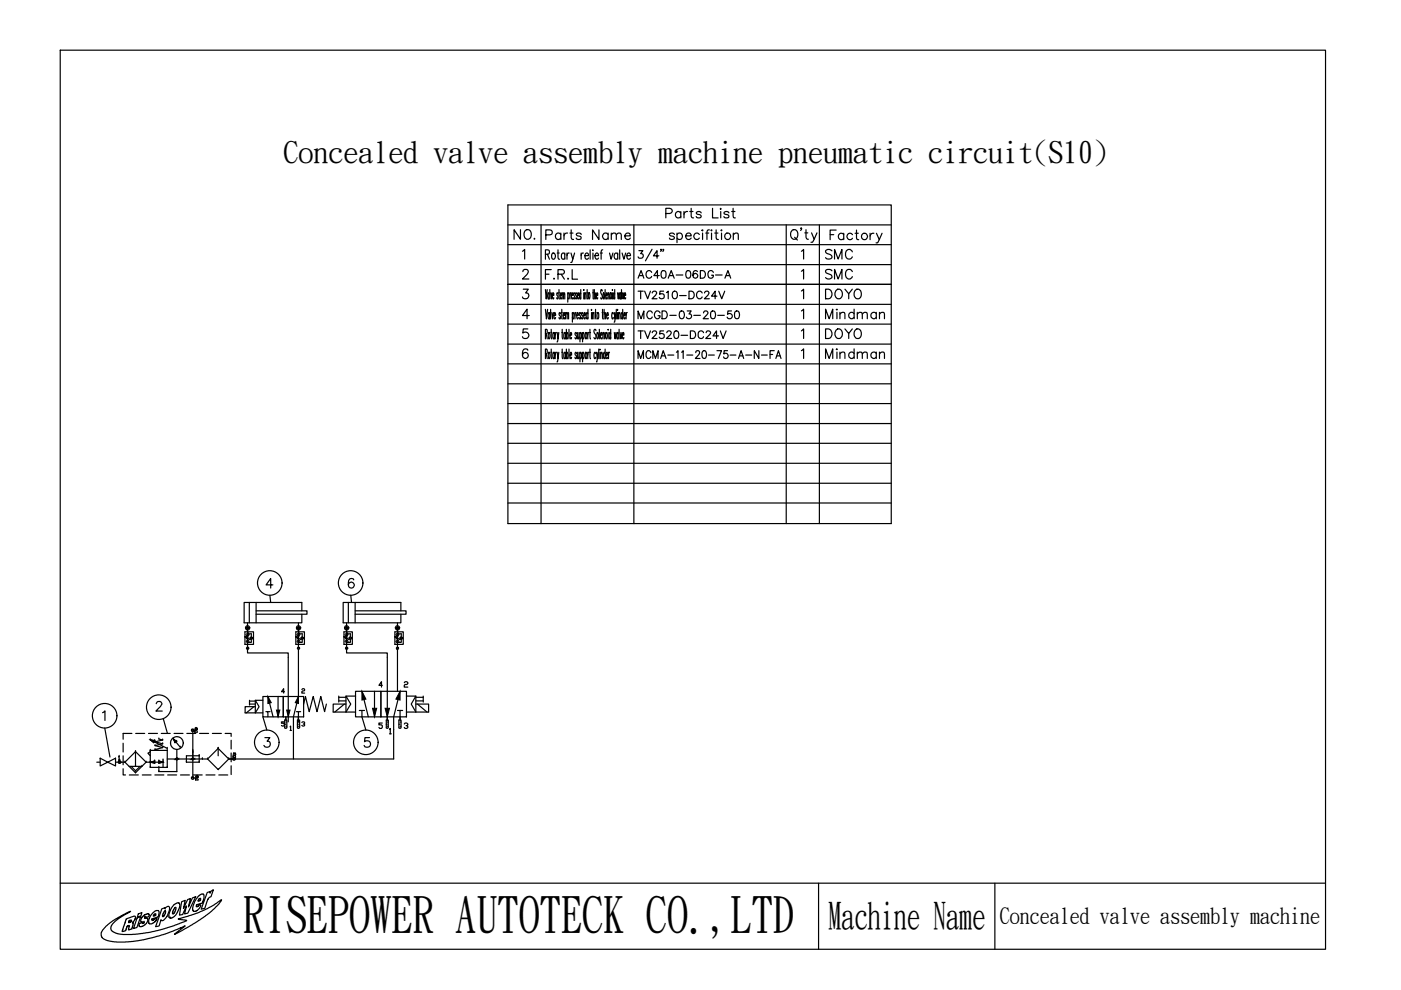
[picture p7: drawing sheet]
<svg xmlns="http://www.w3.org/2000/svg" width="297mm" height="210mm" viewBox="0 0 297 210" stroke-linecap="round" stroke-linejoin="round" font-family="sans-serif">
<defs><g id="words">
<text font-size="10.6" x="51.6" y="197.3">RISEPOWER AUTOTECK CO.,LTD</text>
<text font-size="7.9" x="175.7" y="196.7">Machine Name</text>
<text font-size="6.4" x="60.1" y="34.3">Concealed valve assembly machine pneumatic circuit(S10)</text>
<g font-size="5.3">
<text x="174.3" y="56.1">SMC</text>
<text x="174.3" y="64.6">DOYO</text>
<text x="174.3" y="60.3">SMC</text>
<text x="174.3" y="68.8">Mindman</text>
<text x="174.3" y="73">DOYO</text>
<text x="174.3" y="77.3">Mindman</text>
</g>
<g font-size="4.9">
<text x="107.9" y="51.9">NO.</text>
<text x="115" y="51.9">Parts Name</text>
<text x="114.7" y="60.3">F.R.L</text>
<text x="134.4" y="60.3">AC40A-06DG-A</text>
<text x="134.4" y="68.8">MCGD-03-20-50</text>
</g>
<text font-size="4.7" x="212" y="195.6">Concealed valve assembly machine</text>
<g font-size="4">
<text x="84.7" y="146.8">2</text>
<text x="84.7" y="155.6">3</text>
</g>
</g></defs>
<path d="M12.8 10.6h268.2v190.7h-268.2z" fill="none" stroke="#000" stroke-width=".25"/>
<g fill="none" stroke="#000" stroke-width=".25">
<path d="M49 160.9h34.5M12.8 187.3h268.2M22.5 196.4l1.9-1.5 3.3-1.7-2.3 1.4-1.5 1.2-.4 .9 .2 .7 1.1 .5 1.2 .2 3.2-.1 3.6-.5 3.6-1.1 3-1.1 .2-.2-1.8-.3 2.8-.8 2.3-.9 2.6-1.3 1.5-1-.6 .9-2.9 2.6-2.7 1.8-3.7 2 2.2-1.8-4.3 1.7-4.7 1.3-3.1 .4h-3l-1.6-.3-.6-.3-.5-.5v-.9zM26.7 194.9l1.4-.5a.38 .38 0 0 1 .5-.1 .38 .38 0 0 1 0 .6l-.3 .5a.17 .17 0 0 0-.2 .2 .17 .17 0 0 0 .1 .2l-.2 .9a.54 .54 0 0 1-.7 .4v-.5a.21 .21 0 0 0 .1-.3 .21 .21 0 0 0-.3 0l-.2 .1-.2 .9-.3 .1a.2 .2 0 0 1-.3 .2 .2 .2 0 0 1-.1-.3zM27.4 195.2h.1a.23 .23 0 0 1 .4-.1 .23 .23 0 0 1-.2 .4h-.1a.23 .23 0 0 1-.4 .1 .23 .23 0 0 1 .2-.4zM29.1 194.6l.7-.3-.8 2.4-.7 .2zM29.3 193.8l.8-.3-.2 .7-.8 .3zM30.6 195.6h.1M30.7 194.5h.1M30.7 194.5a.24 .24 0 0 0 .1 .3 .24 .24 0 0 0 .3-.1 .56 .56 0 0 1 0 .9l-.9 .8-.5 .1-.2-.1v-.6l.6-.2 .3 .2 .2-.2M30.7 194.5l.1-.1a.45 .45 0 0 0 .7 0 .45 .45 0 0 0 0-.6l-.2-.1-.8 .4-.5 .4-.1 .5a.42 .42 0 0 0 .1 .5 .42 .42 0 0 0 .5 0l.1 .1M32.2 195h.1"/>
<path d="M32.4 193.6l.8-.5a.58 .58 0 0 1 .6 .3 .58 .58 0 0 1-.2 .6l-.2 .5-.7 .2a.28 .28 0 0 0-.4 .1 .28 .28 0 0 0 .1 .4l.4-.4 .5-.1-.3 .6-.5 .4-.4 .2-.5-.1 .1-1.1zM32.7 193.9a.23 .23 0 0 1 .3-.1 .23 .23 0 0 1 .1 .3 .23 .23 0 0 1-.3 .1h-.3zM34.3 192.7l.7-.2v.1l.8-.4a1.67 1.67 0 0 1-.3 1.8l-.8 1.1-.3 .1-.3-.2-.4 1.3-.7 .2zM34.8 193.3a.2 .2 0 0 1 .3 0 .2 .2 0 0 1 0 .3l-.4 .6a.19 .19 0 0 1-.3 .1 .19 .19 0 0 1 .1-.3zM35 193.1h.1M36.2 194.7h.1M36.7 192l1-.6h.3l.1 .4-.1 .7-.7 1.5-.7 .6-.5 .1-.3-.3v-.5l.4-1.1zM37 192.5a.21 .21 0 0 1 .4 0 .21 .21 0 0 1-.2 .3l-.3 .8a.21 .21 0 0 1-.3 .1 .21 .21 0 0 1 0-.3zM38.5 191.2l.8-.3-.4 1.7 .9-1.9 .6-.2-.5 1.8 .9-1.9 .7-.3-1.7 3.5-.7 .2 .4-1.7-.8 1.8-.7 .1zM42 190l.7-.4 .3-.1 .3 .3v.6l-.5 1.1-1 .3a.25 .25 0 0 0-.2 .3 .25 .25 0 0 0 .3 .2 .25 .25 0 0 0 .2-.3 .28 .28 0 0 1 .4-.1 .28 .28 0 0 1-.1 .5l-.9 .8h-.5l-.1-.2-.1-.5 .4-1.2zM42.2 190.6a.23 .23 0 0 1 .4 .1 .23 .23 0 0 1-.3 .3l-.3 .1zM43.9 189.2l.7-.2-.1 .4 .2-.4 .5-.3-.5 1.4-.6 .5-.7 2-.7 .2z"/>
<path d="M173.6 187.3v14M210.9 187.3v14"/>
</g>
<!-- layer: CONNECTIONS -->
<g fill="none" stroke="#000" stroke-width=".25">
<circle cx="52.5" cy="133.1" r=".46"/>
<circle cx="52.5" cy="133.1" r=".22"/>
<circle cx="52.5" cy="137.4" r=".22"/>
<circle cx="63.3" cy="133.1" r=".46"/>
<circle cx="63.3" cy="133.1" r=".22"/>
<circle cx="63.3" cy="137.4" r=".22"/>
<circle cx="73.5" cy="133.1" r=".46"/>
<circle cx="73.5" cy="137.4" r=".23"/>
<circle cx="73.5" cy="133.1" r=".22"/>
<circle cx="84.3" cy="137.4" r=".23"/>
<circle cx="84.3" cy="133.1" r=".22"/>
<circle cx="84.3" cy="133.1" r=".46"/>
<circle cx="40.9" cy="154.8" r=".28"/>
<circle cx="25.4" cy="161.6" r=".28"/>
<circle cx="40.8" cy="164.9" r=".29"/>
<circle cx="49.6" cy="160.9" r=".28"/>
</g>
<!-- layer: 1 -->
<g fill="none" stroke="#000" stroke-width=".25">
<path d="M51.9 134h1.8v2.6h-1.8zM52 135l.5 .2-.1 .2zM52.1 134.5a1.01 1.01 0 0 1 .1 1.5M52.4 134.3l.2 .2zM52.4 134.4h.2zM52.5 136.2h.1M52.5 135.3l-.5-.3 .4 .4 .1-.2-.5-.2 1 .6M52.5 132.1v6.3h8.6v14.6M52.5 134.4h.8v.7M52.6 134.4h.1M52.9 134.5a.96 .96 0 0 0-.1 1.5M52.9 127.7v4.4"/>
<path d="M52.9 135.3l.4 .3 .3-.3M53.3 135.6v.6h-.8M54.3 129.5h10.8v.7h-10.8M54.3 127.7v4.4M62.7 134h1.8v2.6h-1.8zM62.8 135l.5 .2-.1 .2zM62.9 134.5a1.01 1.01 0 0 1 .1 1.5M63.2 134.4l.2-.1-.1 .2zM63.2 134.3l.1 .1zM63.2 135.3l-.4-.3 .4 .4 .1-.2-.5-.2 1 .6M63.3 136.2h.1M63.3 132.1v5.3"/>
<path d="M63.3 137.7v10l-1.1 4.3v8.9M63.3 134.4h.8v.7M63.4 134.4h.1M63.6 134.5a.93 .93 0 0 0 0 1.5M63.7 135.3l.4 .3 .3-.3M64 129.5v-1.8h-12.2v4.4h12.2v-1.9M64.1 135.6v.6h-.8M72.9 134h1.8v2.6h-1.8zM73 135l.4 .2v.2zM73.1 134.5a.97 .97 0 0 1 0 1.5M73.4 134.4l.2-.1-.1 .2zM73.4 134.3l.1 .1z"/>
<path d="M73.4 135.3l-.4-.3 .4 .4 .1-.2-.5-.2 1 .6M73.5 136.2h.1M73.5 132.1v6.3h8.6v14.3M73.5 134.4h.8v.7M73.5 134.4h.1M73.6 134.4h.1M73.8 134.5a.93 .93 0 0 0 0 1.5M73.9 127.7v4.4M73.9 135.3l.4 .3 .3-.3M74.3 135.6v.6h-.8M75.3 129.5h10.8v.7h-10.8M75.3 127.7v4.4"/>
<path d="M83.7 134h1.8v2.6h-1.8zM83.8 135l.4 .2-.1 .2zM83.9 134.5a.97 .97 0 0 1 0 1.5M84.3 136.2h.1M84.2 134.3l.1 .1zM84.2 135.3l-.4-.3 .4 .4 .1-.2-.5-.2 1 .6M84.3 134.4h.8v.7M84.3 132.1v5.3M84.3 137.7v8.9M84.4 134.4h.1M84.6 134.5a.93 .93 0 0 0 0 1.5M84.7 135.3l.4 .3 .3-.3"/>
<path d="M85 129.5v-1.8h-12.2v4.4h12.2v-1.9M85.1 135.6v.6h-.8M26.1 157.6v1.8M28 155.5h-1.9v1.2M28.7 159.4h.1M28.7 159.4l-2.2 2.2M28.7 159.4v3.1M28.7 159.4l2.3 2.2M28.8 155.5h1.9M31.4 159.8h.1M31.4 159.8l.5 .4M31.5 155.5h1.9"/>
<path d="M31.9 159.4h.1M31.9 156.9h.1M31.9 159.1h.1M31.9 159.4l-.5 .4M31.9 159.1h3.6M31.9 156.9l3.6 1.8M31.9 156.9l.7 .6M31.9 156.9l.9 .1M31.9 159.1v3.6M32.6 157.5h.1M32.8 157h.1M32.8 157l-.2 .5"/>
<path d="M32.9 158.1h.1M32.9 157.3h.1M32.9 158.9h.1M32.9 158.1l1.6 .4M32.9 157.3l1.6 .4M32.9 158.9l.8 .2M33.7 156.7h.1M33.7 156.7l.8 .2M34.2 155.5h1.9M34.5 157.7h.1M34.5 156.9h.1M34.5 158.5h.1"/>
<path d="M34.5 157.7l-1.6 .4M34.5 156.9l-1.6 .4M34.5 158.5l-1.6 .4M35.5 159.1h.1M35.5 158.7h.1M35.5 159.1v3.6M36.8 156.7h.1M36.8 156.7l.7 .5M36.8 156.7l.3 .8M36.8 156.7l1.4 1.7M36.9 155.5h1.9M37.1 157.5h.1"/>
<path d="M37.5 157.2h.1M37.5 157.2l-.4 .3M37.5 158.9v2M38.2 158.4h.1M39.6 155.5h1.9M40.9 159.5h.1M40.9 159.1h.1M40.9 154.8h.1M40.9 154.8v10.1M41.3 155h.1M41.3 155.3h.1M41.3 155v.3"/>
<path d="M41.3 155.3h.5M41.4 154.4h.1M41.4 154.8h.1M41.4 154.4l-.1 .2M41.4 154.4h.3M41.4 154.8h.3M41.4 154.8l-.1 .2M41.7 154.4h.1M41.7 154.8h.1M41.7 154.4l.1 .2M41.8 154.6h.1M41.8 154.7h.1"/>
<path d="M41.8 155.3h.1M41.8 154.6v.1M41.8 154.7l-.1 .1M42.3 155.5h1.9M45 155.5h1.9M46.3 158.7h.1M46.3 158.7l2.2 2.2M46.3 158.7v1.5M46.3 158.7l-2.3 2.2M47.7 155.5h1.3v.6M49 156.9v1.9M49 159.7v1.8"/>
<path d="M49.6 159.8h.1M49.6 159.8l-.2 .1M49.6 159.8h.2M49.8 159.8h.1M49.8 159.8l.1 .1M49.9 159.9h.1M49.9 159.9v.2M52.9 148.5v1M52.9 148.6h1.2M52.9 149.3h1.2M53.8 149.8l-1.6 1.3M54.1 148.5v2.6h1.6"/>
<path d="M55.7 147.7h4.4v4.3h-4.4zM55.7 148.5h-1.6l.8 1.3-.8 1.3h-2.1v-1.3h2.1M56.4 150.9h.4v1.1M56.8 147.7l1.1 4.3M56.8 150.9h.5M59 147.7v4.3M60.1 147.7h4.3v4.3h-4.3zM60.4 152.7h.4v1.6l-.2 .1-.2-.1zM60.4 153.6h.2M60.6 152v.7M60.6 153.1h.2M60.6 154h.2"/>
<path d="M62.9 150.9h.4v2.1M63.1 152.7h.4v1.6l-.2 .1-.2-.1zM63.1 153.6h.2M63.3 153.1h.2M63.3 154h.2M63.3 150.9h.4M64.4 149.3l.4-1.6 .8 3.2 .8-3.2 .8 3.2 .8-3.2 .8 3.2 .4-1.6M71.8 148.6h1.5M71.8 147.6v1.3M71.8 147.8h1.5M73 149.3l-2 1.7M73.3 147.6v3.4h2.1"/>
<path d="M75.4 146.6h5.4v5.4h-5.4zM75.4 147.6h-2.1l1.1 1.7-1.1 1.7h-2.7v-1.7h2.7M76.2 150.6h.5v1.4M76.7 150.6h.6M76.7 146.6l1.4 5.4M79.4 146.6v5.4M80.8 146.6h5.4v5.4h-5.4zM81.9 152.7h.4v1.6l-.2 .1-.2-.1zM81.9 153.6h.2M82.1 153.1h.2M82.1 154h.2M83.5 154.7v6.2"/>
<path d="M84.3 150.6h.5v1.4M84.8 150.6h.6M84.8 146.6l-1.3 5.4M86.2 147.6h2l-1 1.7 1 1.7h2.7v-1.7h-2.7M88.2 147.6v3.4h-2M88.2 148.6h1.5M88.2 147.8h1.5M88.5 149.3l2 1.7M89.7 147.6v1.3M20.5 161.6h.7M21.2 160.8l1.6 .8-1.6 .8zM22.8 161.6l1.7-.8v1.6z"/>
<path d="M24.5 161.6h2M25.1 161.2h.3M25.3 160.4h.1M25.3 161.2h.1M25.3 160.4l-.2 .1M25.3 160.4v.8M25.3 161.6h.1M25.4 161.2h.1M26.1 163v1.3h.5M26.1 160.2v2M26.5 161.6h.1M26.5 161.6l2.2 2.2"/>
<path d="M27.4 162.5h2.7M27.4 164.3h1.9M27.8 162.5l.9 .9 1-.9M28.7 163.8h.1M28.7 162.5h.1M30.1 162.5h.1M30.2 164.3h1.8M31 161.6h.9M31 161.6h.1M31 161.6l-2.3 2.2M31.9 162.7h.1M31.9 161.6h.1"/>
<path d="M31.9 161.6h2.7M31.9 162.7h3.6M31.9 161.6l.9 .2M32.8 161.3h.1M32.8 161.8h.1M32.8 161.3l-.9 .3M32.8 161.3v.5M32.8 164.3h1.9M33.7 162.7h.1M33.7 161.8h.1M33.7 161.3h.1M33.7 163.6h.1"/>
<path d="M33.7 161.3v.5M33.7 162.7v.9M33.7 161.3l.9 .3M33.7 163.6h3.8M34.6 161.6h.1M34.6 161.1h.1M34.6 161.6l-.9 .2M34.6 161.1v1.6M35.5 160.9h7.4M35.5 162.7h.1M35.5 164.3h2M37.5 160.9h.1"/>
<path d="M37.5 160.9v2.7M38.3 164.3h1.9M39.5 161.6h.1M39.5 161.6h2.7M40.9 164.9h.1M41 164.3h1.9M41.5 165.1h.1M41.5 165.4h.1M41.5 165.1v.3M41.5 165.4h.5M41.6 164.6h.1M41.6 164.9h.1"/>
<path d="M41.6 164.6l-.1 .1M41.6 164.6h.3M41.6 164.9h.3M41.6 164.9l-.1 .2M41.9 164.6h.1M41.9 164.9h.1M41.9 164.6l.1 .1M42 164.7h.1M42 164.8h.1M42 165.4h.1M42 164.7v.1M42 164.8l-.1 .1"/>
<path d="M42.2 160.2h.1M42.2 161.6h.1M42.2 160.2h-2.7v1.4M42.2 160.2v1.4M42.9 160.9h.1M42.9 160.9h1.1M43.7 164.3h1.9M44 160.9h.1M44 160.9l2.3 2.3M46.3 163.2h.1M46.4 164.3h1.9M47.6 160.9h.1"/>
<path d="M48.5 160.9h.1M48.5 160.9l-2.2 2.3M48.5 160.9h1.1M49 162.4v1.8M49.4 160.3h.1M49.4 160.6h.1M49.4 160.3v.3M49.4 160.6h.5M49.6 160.2h.1M49.6 160.2h.2M49.6 160.2l-.2 .1M49.6 160.9h.1"/>
<path d="M49.8 160.2h.1M49.9 160.1h.1M49.9 160.6h.1M49.9 160.1l-.1 .1"/>
<circle cx="52.5" cy="136.2" r=".07"/>
<circle cx="52.5" cy="136.2" r=".11"/>
<circle cx="52.5" cy="134.4" r=".11"/>
<circle cx="53.3" cy="135.3" r=".23"/>
<circle cx="63.3" cy="136.2" r=".07"/>
<circle cx="63.3" cy="136.2" r=".12"/>
<circle cx="63.3" cy="134.4" r=".11"/>
<circle cx="64.1" cy="135.3" r=".22"/>
<circle cx="73.5" cy="136.2" r=".12"/>
<circle cx="73.5" cy="136.2" r=".07"/>
<circle cx="73.5" cy="134.4" r=".11"/>
<circle cx="74.3" cy="135.3" r=".22"/>
<circle cx="84.3" cy="136.2" r=".08"/>
<circle cx="84.3" cy="134.4" r=".08"/>
<circle cx="84.3" cy="136.2" r=".11"/>
<circle cx="84.3" cy="134.4" r=".11"/>
<circle cx="85.1" cy="135.3" r=".22"/>
<circle cx="37.5" cy="157.6" r="1.35"/>
<circle cx="37.5" cy="160.9" r=".18"/>
<circle cx="40.9" cy="160.9" r=".18"/>
</g>
<g fill="#000" stroke="#000" stroke-width=".21">
<path d="M31.9 156.9l.9 .1-.2 .5zM36.8 156.7l.7 .5-.4 .3zM56.8 147.7l.7 1.3-.7 .2zM58.6 150.6h.7l-.3 1.4zM60.8 150.6h.7l-.4 1.4zM63.3 147.7v1.5l-.7-.2zM76.7 146.6l.9 1.6-.9 .2zM79 150.2h.9l-.5 1.8zM81.6 150.2h1l-.5 1.8zM84.8 146.6v1.8l-.9-.2zM31.9 161.6l.9-.3v.5zM33.7 161.3l.9 .3-.9 .2z"/>
<path d="M37.3 160.9h.4l-.3 .2zM37.4 160.8h.2l-.3 .1zM37.4 160.8h.2zM37.3 160.9l.3-.1 .1 .1zM40.7 160.9h.3l-.2 .2zM40.8 161.1h.2zM40.7 160.9l.3-.1v.1zM40.8 161.1l.2-.2z"/>
<path d="M37.4 161.1h.2zM37.4 161.1l.3-.2z"/>
<path d="M40.8 160.8l-.1 .1 .3-.1zM40.8 160.8h.2z"/>
</g>
<g fill="none" stroke="#000" stroke-width=".25">
<path d="M107.7 43.4h81.3v67.6h-81.3zM107.7 56.1h81.3M107.7 51.9h81.3M107.7 47.7h81.3M110.8 53.3l.4-.4v2M110.9 57.6v-.3l.3-.2 .7 .2a.72 .72 0 0 1-.2 .9l-.9 1h1.3M114.7 47.7v63.3M115.6 53.9h.6l.2-.2v-.6l-.8-.1v2M116.1 53.9l.4 1.1M117.1 53.7h.1a.68 .68 0 0 1 .6 .6 .68 .68 0 0 1-.6 .7l-.2-.6zM118.1 53.7h.5M118.3 53v1.6l.1 .3 .2 .1"/>
<path d="M119.7 53.9l-.2-.2a.69 .69 0 0 0-.5 .6 .69 .69 0 0 0 .5 .7l.2-.3M119.7 53.7v1.3M120.2 53.7v1.3M120.7 53.7h-.3l-.2 .5M121.1 53.7l.3 1.3 .4-1.3M123.2 53.7v1.3M123.7 53.7h-.3l-.2 .5M124 54.2h.8l-.3-.5a.68 .68 0 0 0-.5 .6 .68 .68 0 0 0 .5 .7l.3-.3M125.1 53v2M125.7 53.7v1.3M126.1 54.2h.8l-.3-.5a.68 .68 0 0 0-.5 .6 .68 .68 0 0 0 .5 .7l.3-.3M127.3 53.7h.4"/>
<path d="M127.8 53l-.3 .1v.3v1.6M129.2 53.7l.4 1.3 .3-1.3M131 53.9l-.2-.2a.63 .63 0 0 0-.7 .5 .63 .63 0 0 0 .4 .8l.5-.3M131 53.7v1.3M131.4 53v2M131.9 53.7l.4 1.3 .4-1.3M132.9 54.2h.8l-.3-.5a.68 .68 0 0 0-.5 .6 .68 .68 0 0 0 .5 .7l.3-.3M134.4 47.7v63.3M135.5 53.1h.8l-.5 .7a.51 .51 0 0 1 .6 .6 .51 .51 0 0 1-.7 .4l-.4-.3M138.2 52.8l-1.4 2.5M139.7 54.2h-1.2l.8-1.1v1.7M140.2 52.9h-.1h.1l-.1 .4"/>
<path d="M140.7 52.9h-.2h.2l-.2 .4M141.2 45.3h.8a.55 .55 0 0 0 .4-.9l-.4-.2h-.8v2M143 49.7a.61 .61 0 0 0-1.1 0l.3 .3 .7 .2 .1 .3a.61 .61 0 0 1-1.1 0M143.5 49.7a.64 .64 0 0 1 1-.1 .64 .64 0 0 1 0 1 .64 .64 0 0 1-1-.1M143.5 49.4v2M144.3 45.1a.64 .64 0 0 0-.9 0 .64 .64 0 0 0 0 .9 .64 .64 0 0 0 .9-.1M144.3 44.8v1.4M145 44.8v1.4M145.4 50h1.1a.62 .62 0 0 0-.8-.5 .62 .62 0 0 0-.2 1 .6 .6 0 0 0 1 0M145.8 44.8a.72 .72 0 0 0-.8 .6M146.2 44.8h.7M146.5 44.2v1.6l.2 .3 .4 .1"/>
<path d="M148.3 49.7a.66 .66 0 0 0-1-.1 .66 .66 0 0 0 0 1 .66 .66 0 0 0 1-.1M148.7 45.1a.6 .6 0 0 0-1.1 0l.3 .3 .5 .1 .3 .4a.6 .6 0 0 1-1.1 0M148.8 48.8h.2v.2zM149 49.4v1.4M149.6 49.4h.7M150.4 48.7l-.4 .1-.1 .3v1.7M150.9 48.7v.3zM150.9 49.4v1.4M151.1 44.2v2h1.2M151.5 49.4h.7M151.8 48.7v1.7l.1 .3 .4 .1M152.8 44.2v.2z"/>
<path d="M152.8 44.8v1.4M153 48.7v.3zM153 49.4v1.4M154.5 45.1a.6 .6 0 0 0-1 0l.1 .3 .9 .2v.3a.6 .6 0 0 1-1 0M155.1 44.8h.7M155.4 44.2v1.6l.1 .3 .4 .1M155.5 49.8l.5-.4 .4 .1 .1 1.3M155.5 49.4v1.4M166.7 47.7v63.3M168 48.8a.93 .93 0 0 1 1.1 .3 .93 .93 0 0 1 0 1.1 .74 .74 0 0 1-.9 .5 .74 .74 0 0 1-.6-.8 1.15 1.15 0 0 1 .4-1.1zM168.5 50.3l.6 .6M169.9 53.3l.5-.4v2"/>
<path d="M169.9 57.5l.5-.4v2.1M170 48.4h-.3h.3l-.3 .5M170.6 49.4h.7M170.9 48.7v1.6l.1 .3 .4 .1M172.1 49.4l.5 1.3 .6-1.3M172.6 50.7l-.4 .7h-.3M173.7 47.7v63.3M176 49.8h.8M177.3 48.8h-1.3v2M178.9 49.8a.64 .64 0 0 0-1-.1 .64 .64 0 0 0 0 .9 .64 .64 0 0 0 1-.1M178.9 49.5v1.3M180.7 49.8a.66 .66 0 0 0-.9-.2 .66 .66 0 0 0 0 1 .66 .66 0 0 0 .9-.1"/>
<path d="M181.3 49.5h.7M181.6 48.8v1.6l.1 .3 .4 .1M184.5 49.5v1.3M185.3 49.5a.65 .65 0 0 0-.8 .6M185.8 49.5l.6 1.3 .6-1.3M186.4 50.8l-.3 .6-.4 .1M107.7 73h81.3M107.7 68.7h81.3M107.7 64.5h81.3M107.7 77.1h81.3M110.9 61.3h1.1l-.6 .8a.64 .64 0 0 1 .7 .8 .64 .64 0 0 1-.9 .4h-.3l-.1-.3M111.9 69.7h-1v.9a.72 .72 0 0 1 1 0 .72 .72 0 0 1-.1 1.1 .72 .72 0 0 1-1-.3"/>
<path d="M111.9 74.3a.59 .59 0 0 0-.8-.2 1.24 1.24 0 0 0 .2 1.9 .63 .63 0 0 0 .7-.6 .63 .63 0 0 0-.5-.6 .63 .63 0 0 0-.7 .5M112.2 66.9h-1.4l.9-1.4v2.1M115.6 61.4l.2 2 .2-2M115.6 65.6l.3 2 .2-2M115.6 70.8h.3l.1-.2-.1-.8h-.3v2.1M115.6 75l.4-.2-.1-.8h-.3v2M115.8 70.8l.2 1.1M115.8 75l.2 1M116.4 70.5a1.01 1.01 0 0 1 0 1.4l-.2-.6zM116.4 74.7a1.02 1.02 0 0 1 0 1.3l-.2-.5zM116.4 62.3l-.1-.2a1.1 1.1 0 0 0 0 1.3l.1-.3M116.4 62.1v1.3"/>
<path d="M116.5 66.6l-.1-.3a1.02 1.02 0 0 0 0 1.3l.1-.3M116.5 66.3v1.3M116.6 61.4v2M116.7 62.1l.2 1.3 .1-1.3M116.7 65.6v2M116.8 70.5h.2M116.8 74.7h.2M116.9 69.8l.1 2.1M116.9 74l.1 2M117 66.3l.2 1.3 .1-1.3M117.1 62.6h.3l-.1-.5a1.1 1.1 0 0 0 0 1.3l.1-.3M117.5 66.9h.3l-.1-.6a1.18 1.18 0 0 0 0 1.3l.1-.3"/>
<path d="M117.5 70.8l-.1-.3a1.16 1.16 0 0 0 0 1.4l.1-.3M117.5 75l-.1-.3a1.18 1.18 0 0 0 0 1.3l.1-.3M117.5 70.5v1.4M117.5 74.7v1.3M117.7 70.5v1.4M117.7 74.7v1.3M118 70.5l-.3 .5M118 74.7l-.3 .6M118.1 70.5l.2 1.4 .2-1.4M118.1 74.7l.2 1.3 .2-1.3M118.3 62.3l-.2-.2v.4a.54 .54 0 0 1 0 .9v-.3M118.3 71.9l-.2 .6"/>
<path d="M118.3 76l-.2 .7M118.4 62.1h.2M118.5 61.4v1.9l.1 .1M118.8 62.6h.3l-.1-.5a1.1 1.1 0 0 0 0 1.3l.1-.3M118.8 66.6l-.2-.3v.5a.54 .54 0 0 1 0 .8l-.1-.3M119 66.3h.2M119.1 65.6v1.9l.1 .1M119.1 70.5h.2M119.1 74.7h.2M119.2 62.5l.2-.4 .1 1.3M119.2 69.8v1.6l.2 .5M119.2 74v1.7l.2 .3"/>
<path d="M119.2 62.1v1.3M119.4 66.9h.3v-.6a1.02 1.02 0 0 0 0 1.3v-.3M119.5 62.5l.2-.4v1.3M119.9 70.8l-.2-.3a1.16 1.16 0 0 0 0 1.4l.2-.3M119.9 75l-.2-.3a1.18 1.18 0 0 0 0 1.3l.2-.3M119.9 70.5v1.4M119.9 74.7v1.3M119.9 66.6l.3-.3 .1 1.3M119.9 66.3v1.3M120.1 70.8l.1-.3a1.01 1.01 0 0 1 0 1.4l-.1-.3M120.1 75l.1-.3a1.02 1.02 0 0 1 0 1.3l-.1-.3M120.1 69.8v2.1"/>
<path d="M120.1 74v2M120.3 66.6l.2-.3 .1 1.3M120.4 62.3l.2-.2 .1 .2-.1 1.1-.2-.3M120.4 62.1v2M120.6 69.8v2.1M120.6 74v2M120.8 71h.4l-.1-.5a1.01 1.01 0 0 0 0 1.4l.1-.3M120.8 75.3h.4l-.1-.6a1.02 1.02 0 0 0 0 1.3l.1-.3M120.8 62.1v1.3M121.1 62.1l-.3 .5M121.1 62.6h.3v-.5a1.1 1.1 0 0 0 0 1.3v-.3M121.4 66.6l.1-.3a1.18 1.18 0 0 1 0 1.3l-.1-.3"/>
<path d="M121.4 66.3v2M121.9 62.3l-.2-.2-.1 .4a.54 .54 0 0 1 .1 .9l-.1-.3M121.9 66.3v1.3M122.1 66.3l-.2 .6M122.2 70.8l-.2-.3-.1 .5a.52 .52 0 0 1 .1 .9l-.1-.3M122.2 75l-.2-.3-.1 .5a.48 .48 0 0 1 .1 .8l-.1-.3M122.3 62.3l-.1-.2a.68 .68 0 0 0 .1 .9l-.1 .4-.2-.3M122.3 66.9h.3l-.1-.6a1.18 1.18 0 0 0 0 1.3l.1-.3M122.4 62.6h.3l-.1-.5a1.1 1.1 0 0 0 0 1.3l.1-.3M122.4 70.5l.1 1.4 .3-.5M122.4 74.7l.1 1.3 .3-.3M122.8 70.5v1.4"/>
<path d="M122.8 74.7v1.3M123 70.8l.1-.3a1.16 1.16 0 0 1 0 1.4l-.1-.3M123 75l.1-.3a1.18 1.18 0 0 1 0 1.3l-.1-.3M123 70.5v2M123 74.7v2M123.1 66.6l-.2-.3-.1 .5a.54 .54 0 0 1 .1 .8l-.1-.3M123.1 62.3l-.1-.2a1.1 1.1 0 0 0 0 1.3l.1-.3M123.1 61.4v2M123.5 70.8l.1-.3a1.16 1.16 0 0 1 0 1.4l-.1-.3M123.5 75l.1-.3a1.18 1.18 0 0 1 0 1.3l-.1-.3M123.5 70.5v2M123.5 74.7v2"/>
<path d="M123.6 66.6l-.2-.3-.1 .5a.48 .48 0 0 1 .1 .8l-.1-.3M123.8 66.9h.3l-.1-.6a1.02 1.02 0 0 0 0 1.3l.1-.3M123.8 62.1v1.3M123.9 62.5l.2-.4 .1 1.3M123.9 62.1v1.3M124.2 70.5a1.01 1.01 0 0 1 0 1.4l-.1-.6zM124.2 74.7a1.02 1.02 0 0 1 0 1.3l-.1-.5zM124.4 62.1h.2M124.5 61.4l.1 2M124.6 70.5v1.4M124.6 74.7v1.3M124.7 66.6l-.2-.3a1.02 1.02 0 0 0 0 1.3l.2-.3"/>
<path d="M124.7 65.6v2M124.8 70.5l-.2 .5M124.8 74.7l-.2 .6M124.9 62.1a1.1 1.1 0 0 1 0 1.3l-.2-.6zM125 70.5h.2M125 74.7h.2M125.1 69.8l.1 2.1M125.1 74l.1 2M125.4 65.6v.2zM125.4 66.3v1.3M125.6 66.6l.2-.3 .1 1.3M125.6 66.3v1.3"/>
<path d="M125.7 62.1h.1M125.8 61.4v2M126 62.5l.2-.4 .1 1.3M126 61.4v2M126.2 66.3h.2M126.3 65.6l.1 2M126.3 75l-.1-.3a1.02 1.02 0 0 0 0 1.3l.1-.3M126.4 70.1l-.2-.3a.82 .82 0 0 0 .1 1.2v.7l-.2 .2-.2-.3M126.5 62.6h.2l-.1-.5-.1 .2 .1 1.1 .1-.3M126.5 74.7l.1 1.3 .2-1.3M126.6 70.5a1.01 1.01 0 0 1 0 1.4l-.1-.6zM126.6 76l-.1 .7"/>
<path d="M126.7 66.3a1.18 1.18 0 0 1 0 1.3l-.1-.6zM126.9 74v2M127.1 69.8v2.1M127.2 74v.2zM127.2 74.7v1.3M127.3 71h.4l-.2-.5a1.01 1.01 0 0 0 0 1.4l.2-.3M127.4 75.1l.2-.4 .1 1.3M127.4 74.7v1.3M127.7 66.3h.2M127.7 61.7l-.1-.3a.86 .86 0 0 0 .1 1.2l-.1 .8-.2-.3M127.7 65.6v1.6l.2 .4M127.8 70.9l.2-.4 .1 1.4"/>
<path d="M127.8 70.5v1.4M128 62.1l.1 .2-.1 1.1a1.3 1.3 0 0 1 0-1.3zM128.1 66.6l.2-.3 .1 1.3M128.1 65.6v2M128.3 75l-.1-.3a1.02 1.02 0 0 0 0 1.3l.1-.3M128.3 61.4v2M128.3 74v2M128.5 62.6h.3l-.1-.5a1.1 1.1 0 0 0 0 1.3l.1-.3M128.5 75.3h.3l-.1-.6a1.02 1.02 0 0 0 0 1.3l.1-.3M128.5 70.5a1.01 1.01 0 0 1 0 1.4l-.1-.3zM128.6 66.9h.4l-.2-.6a1.18 1.18 0 0 0 0 1.3l.2-.3M128.9 62.5l.2-.4 .1 1.3"/>
<path d="M128.9 69.8v.2zM128.9 62.1v1.3M128.9 70.5v1.4M129 74.7v1.3M129.2 74.7l-.2 .6M129.5 62.1a1.1 1.1 0 0 1 0 1.3l-.1-.6zM129.5 70.8l-.1-.3a1.01 1.01 0 0 0 0 1.4l.1-.3M129.5 69.8v2.1M129.9 61.4v.2zM129.9 62.1v1.3M130 66.6l-.1-.3a1.02 1.02 0 0 0 0 1.3l.1-.3M130.2 66.3l.2 1.3 .2-1.3"/>
<path d="M130.2 70.5l.2 1.4 .2-1.4M130.3 62.3l-.1-.2-.2 .2 .1 1 .1 .1 .1-.3M130.3 61.4v2M130.4 67.6l-.2 .7M130.7 65.6v2M130.9 62.1l.2 1.3 .1-1.3M130.9 65.6v.2zM130.9 66.3v1.3M131 70.8l-.1-.3a1.16 1.16 0 0 0 0 1.4l.1-.3M131 70.5v1.4M131.1 66.6l.3-.3 .1 1.3M131.1 66.3v1.3"/>
<path d="M131.3 69.8v2.1M131.5 70.5l.1 1.4 .3-1.4M131.6 62.3l-.1-.2a1.1 1.1 0 0 0 0 1.3l.1-.3M131.6 62.1v1.3M131.8 61.4v2M131.9 71h.4l-.1-.5a1.01 1.01 0 0 0 0 1.4l.1-.3M132 62.1l.1 1.3 .2-1.3M132 66.6l-.1-.3a1.02 1.02 0 0 0 0 1.3l.1-.3M132 65.6v2M132.2 66.9h.4l-.1-.6a1.02 1.02 0 0 0 0 1.3l.1-.3M132.4 62.6h.3l-.1-.5a1.1 1.1 0 0 0 0 1.3l.1-.3M135.3 76v-1.6l.5 1.6 .6-1.6v1.6"/>
<path d="M135.8 61.7v1.6M135.8 70.2v1.6M136.7 61.7l.6 1.6 .6-1.6M136.7 70.2l.6 1.6 .6-1.6M138 74.8a.49 .49 0 0 0-.8-.4 1.09 1.09 0 0 0 .2 1.6h.3l.3-.4M138.3 62.1l.3-.4 .5 .1 .1 .2-.2 .6-.8 .7h1.1M138.3 70.5l.3-.3h.5l.1 .3-.2 .5-.8 .8h1.1M138.4 76v-1.6l.6 1.6 .5-1.6v1.6M140.1 76l.5-1.6 .6 1.6M140.3 75.5h.7M140.7 61.7h-.8v.7a.56 .56 0 0 1 .8 0 .56 .56 0 0 1-.1 .9 .56 .56 0 0 1-.8-.3M140.7 70.2h-.8v.6a.56 .56 0 0 1 .8 0 .56 .56 0 0 1-.1 .9 .56 .56 0 0 1-.8-.2"/>
<path d="M141.3 62l.4-.3v1.6M141.4 70.5l.3-.3h.3l.3 .3-.2 .5-.8 .8h1.1M141.6 75.3h1.3M142.8 61.8a.51 .51 0 0 1 .7 .2 .75 .75 0 0 1 .1 .9 .75 .75 0 0 1-.8 .4 1.12 1.12 0 0 1 0-1.5zM143.1 70.2a.51 .51 0 0 1 .7 .3l.1 .3a.7 .7 0 0 1-.6 1 1.03 1.03 0 0 1-.2-1.6zM143.4 74.7l.3-.3v1.6M144.1 62.7h1.4M144.4 71.1h1.4M144.5 74.7l.4-.3v1.6M145.6 75.3h1.3M146.1 61.7h.5a.85 .85 0 0 1 .6 .8 .85 .85 0 0 1-.6 .8h-.5zM146.4 70.2h.5a.85 .85 0 0 1 .6 .8 .85 .85 0 0 1-.6 .8h-.5z"/>
<path d="M147.5 74.8l.3-.4h.3l.2 .3-.2 .5-.7 .8h1M148.9 62.1a.61 .61 0 0 0-.7-.4 .61 .61 0 0 0-.5 .6v.5a.61 .61 0 0 0 .5 .6 .61 .61 0 0 0 .7-.4M149 74.4h.4a1.01 1.01 0 0 1 0 1.6h-.1a1.13 1.13 0 0 1-.3-1.6zM149.2 70.5a.59 .59 0 0 0-.7-.3 .59 .59 0 0 0-.5 .6v.4a.59 .59 0 0 0 .5 .6 .59 .59 0 0 0 .7-.4M149.4 62.1l.3-.4 .5 .1 .1 .2-.2 .6-.8 .7h1.1M149.7 70.5l.3-.3h.3l.4 .3-.1 .3-1 1h1.1M150.2 75.3h1.3M152 62.8h-1.1l.7-1.1v1.6M152 74.4h1l-.7 1.6M152.3 71.2h-1.1l.7-1v1.6M152.4 61.7l.6 1.6 .7-1.6M152.7 70.2l.6 1.6 .7-1.6"/>
<path d="M154.2 74.4h-.7v.7a.52 .52 0 0 1 .8 0 .52 .52 0 0 1-.1 .8 .52 .52 0 0 1-.8-.2M154.8 75.3h1.2M156.6 76l.5-1.6 .6 1.6M156.8 75.5h.7M158.1 75.3h1.3M160.9 74.4v1.6l-1-1.6v1.6M161.4 75.3h1.3M163.3 75.2h.5M164.2 74.4h-.9v1.6M164.5 76l.5-1.6 .6 1.6M164.7 75.5h.7M169.9 61.7l.5-.4v2"/>
<path d="M169.9 65.9l.5-.4v2.1M169.9 70.2l.5-.5v2.1M169.9 74.4l.5-.4v2M189 60.3h-81.3h81.3M107.7 94h81.3M107.7 89.8h81.3M107.7 85.6h81.3M107.7 81.4h81.3M107.7 98.2h81.3M107.7 102.5h81.3M107.7 106.7h81.3M57.9 124h-1.5l1-1.3v2"/>
<path d="M75 123a.59 .59 0 0 0-.8-.3 1.21 1.21 0 0 0 .3 2 .63 .63 0 0 0 .6-.6 .63 .63 0 0 0-.6-.7 .63 .63 0 0 0-.6 .6M21.7 151.1l.6-.4v2.1M33.1 149.2l.4-.5 .6 .1a.42 .42 0 0 1 .1 .7l-1.2 1.3h1.4M56.2 156.4h1l-.6 .8a.68 .68 0 0 1 .5 1.1 .68 .68 0 0 1-1.1-.3M78.3 156.4h-.9l-.1 .9a.72 .72 0 0 1 1.1-.1 .72 .72 0 0 1-.1 1.1 .72 .72 0 0 1-1.1-.3"/>
<circle cx="154.3" cy="50.1" r=".67"/>
<circle cx="183.3" cy="50.1" r=".66"/>
</g>
<g fill="none" stroke="#000" stroke-width=".25">
<path d="M57.2 126.2l.2 1.5M74.4 126.2l.1 1.5M22.2 154.4l1.1 6.1M34.6 152.4l.9 3.1M55.7 152l.9 2.8M76.7 152l.9 2.8"/>
<circle cx="57.2" cy="123.6" r="2.6"/>
<circle cx="74.3" cy="123.6" r="2.6"/>
<circle cx="22.2" cy="151.8" r="2.6"/>
<circle cx="33.7" cy="149.9" r="2.6"/>
<circle cx="56.6" cy="157.4" r="2.6"/>
<circle cx="77.6" cy="157.4" r="2.6"/>
</g>
<!-- layer: TEXT -->
<path d="M60.3 146.7h-.6l.4-.7v1M60.3 153h-.6v.3h.4l.2 .2-.2 .4-.4-.1M61.5 154.1l.1-.2v1M61.5 154.9h.3M64 146.2l.5-.2 .1 .4-.4 .1-.2 .5h.6M64 153.2l.2-.2 .4 .2-.1 .3h-.2M64.5 153.5l.1 .1-.1 .3-.5-.1M81.1 145.3h-.8l.6-.8v1.2M81.1 153.3h-.8v.4h.6l.2 .2-.2 .5h-.4l-.2-.2M82.6 154.6l.1-.2v1.2M82.6 155.6h.4" fill="none" stroke="#000" stroke-width=".25"/>
<use href="#words"/>
</svg>
